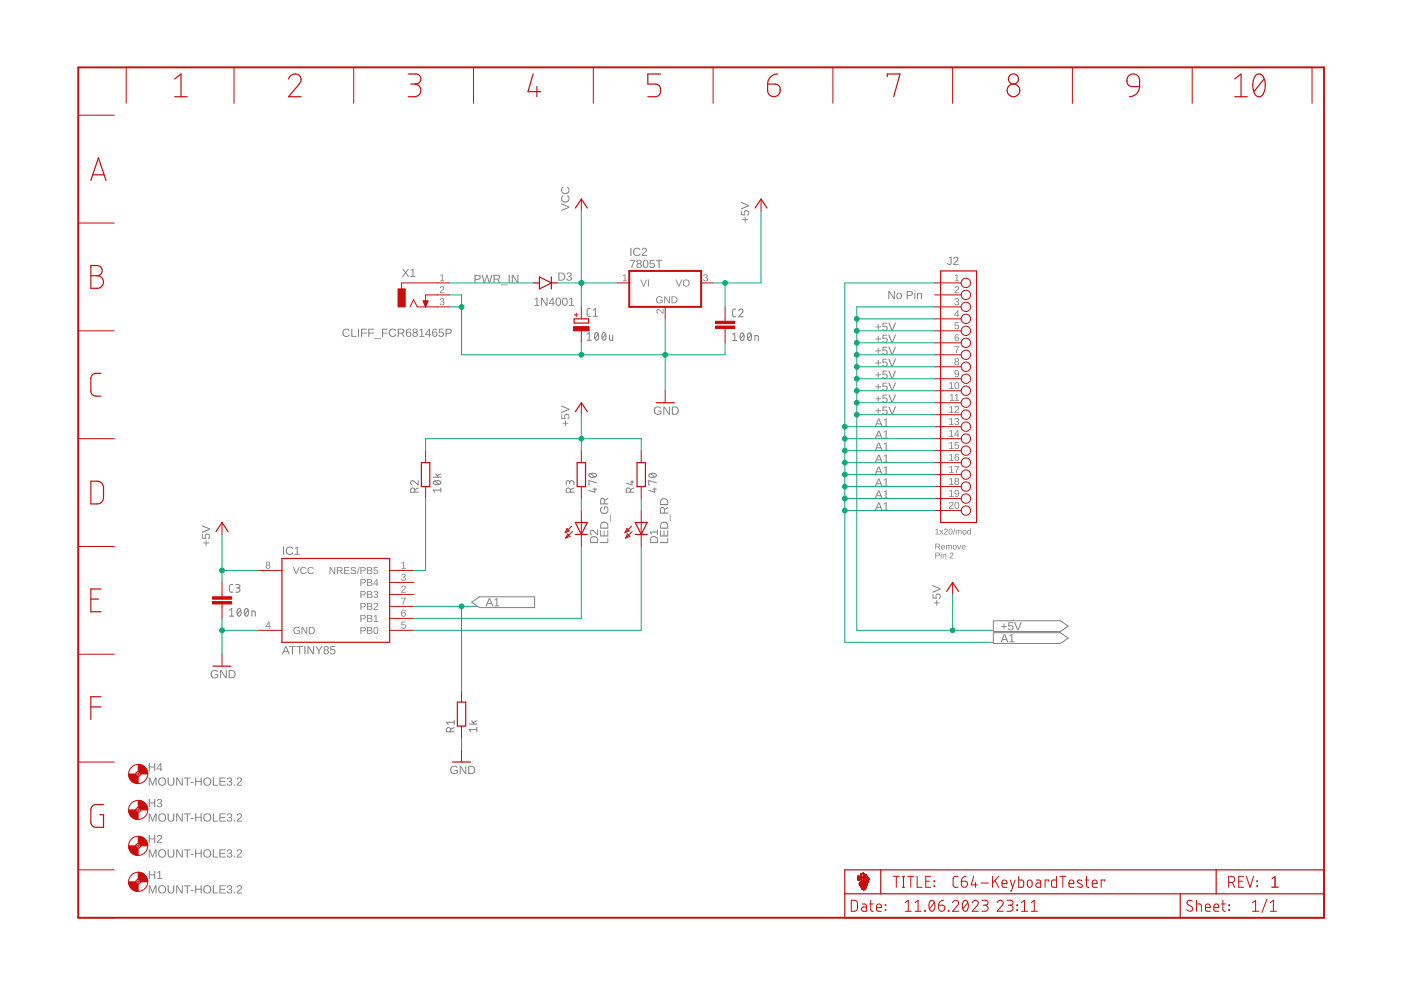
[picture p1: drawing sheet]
<svg xmlns="http://www.w3.org/2000/svg" width="297mm" height="210mm" viewBox="0 0 297 210" stroke-linecap="round" stroke-linejoin="round" font-family="sans-serif">
<path d="M125 100.5a.98 .98 0 0 1 1.5 .3 .93 .93 0 0 1-1.6 0zM125.2 100.4l.9 .7M125.8 103.7h.7M126.1 103.5v.9l-1.2-.4M126.5 102.3l-1.6-.4v.9h.1M137.7 100.5a.98 .98 0 0 1 1.5 .3 .95 .95 0 0 1-1.7 0zM137.9 100.4l.9 .7M138.5 103.7h.7M138.8 103.5v.9l-1.3-.4M139.2 102.3l-1.7-.4v.9h.2" fill="none" stroke="#808080" stroke-width=".21"/>
<g fill="#808080">
<path d="M139.9 114.9h1.6v-.9h.2v1.1h-1.8zM139.9 112.5h.2v1h.6v-1h.2v1h.6v-1.1h.2v1.4h-1.8zM140.2 110.8a.88 .88 0 0 1 .9-.1 .88 .88 0 0 1 .6 .7v.7h-1.8l.1-.8zM140.3 111l-.2 .9h1.4a.74 .74 0 0 0-.3-.9 .74 .74 0 0 0-.9 0zM142 109.1h.2v1.4h-.2zM140.1 107.6l.5-.1 .3 .4 .8-.5v.3l-.7 .4v.6h.7v.2h-1.8zM140.2 107.8l-.1 .9h.7l-.1-.9zM140.2 105.9a.88 .88 0 0 1 .9-.2 .88 .88 0 0 1 .6 .8v.6h-1.8l.1-.8zM140.3 106l-.2 .9h1.4a.74 .74 0 0 0-.3-.9 .74 .74 0 0 0-.9 0z"/>
<path d="M127.2 114.9h1.6v-.9h.2v1.1h-1.8zM127.2 112.5h.2v1h.6v-1h.2v1h.6v-1.1h.2v1.4h-1.8zM127.5 110.8a.88 .88 0 0 1 .9-.1 .88 .88 0 0 1 .6 .7v.7h-1.8l.1-.8zM127.6 111l-.2 .9h1.4a.74 .74 0 0 0-.3-.9 .74 .74 0 0 0-.9 0zM129.3 109.1h.2v1.4h-.2zM127.4 107.5l.2-.1 .1 .2a.68 .68 0 0 0 0 1 .68 .68 0 0 0 .9 0 .68 .68 0 0 0 .1-.9l-.4-.1v.5h-.2v-.8h.6a.91 .91 0 0 1 .2 1.3 .91 .91 0 0 1-1.3 .2 .91 .91 0 0 1-.2-1.3zM127.4 105.7l.5-.1 .3 .4 .8-.5v.2l-.7 .5v.5h.7v.3h-1.8zM127.5 105.9l-.1 .8h.7l-.1-.8z"/>
<path d="M31.5 187.7h.3l.6 1.5 .5-1.5h.3v1.7h-.2v-1.5l-.6 1.5h-.1l-.6-1.5v1.5h-.2zM33.5 188.6a.89 .89 0 0 1 1.7 0 .89 .89 0 0 1-1.7 0zM33.9 188.1a.7 .7 0 0 0 .2 1.1 .7 .7 0 0 0 1-.6 .7 .7 0 0 0-.9-.7zM35.5 187.7h.3v1.1a.48 .48 0 0 0 .5 .5 .48 .48 0 0 0 .4-.5v-1.1h.3v1.1a.71 .71 0 0 1-.7 .7 .71 .71 0 0 1-.8-.7zM37.4 187.7h.2l1 1.5-.1-1.5h.3v1.7h-.3l-.9-1.4v1.4h-.2zM39 187.7h1.4v.2h-.6v1.5h-.2v-1.5h-.6zM40.5 188.7h.6v.2h-.6zM41.4 187.7h.2v.7h.9v-.7h.3v1.7h-.3v-.8h-.9v.8h-.2zM43 188.6a.9 .9 0 0 1 1.8 0 .9 .9 0 0 1-1.8 0zM43.5 188.1a.7 .7 0 0 0 .2 1.1 .7 .7 0 0 0 1-.6 .7 .7 0 0 0-.9-.7zM45.1 187.7h.3v1.5h.8v.2h-1.1zM46.5 187.7h1.3v.2h-1.1v.6h1v.1h-1v.6h1.2v.2h-1.4zM48.3 187.8a.5 .5 0 0 1 .8 0 .5 .5 0 0 1-.3 .8 .51 .51 0 0 1 .3 .7 .51 .51 0 0 1-.8 0l-.2-.3h.2a.35 .35 0 0 0 .5 .3 .35 .35 0 0 0 .1-.6h-.4v-.2a.33 .33 0 0 0 .5-.2 .33 .33 0 0 0-.3-.5 .33 .33 0 0 0-.4 .4l-.2-.1zM49.6 189.2h.2v.2h-.2zM50.4 187.8a.55 .55 0 0 1 .8 .1 .55 .55 0 0 1-.3 .8l-.5 .5h.9v.2h-1.1l.1-.3 .4-.4a.37 .37 0 0 0 .4-.6 .37 .37 0 0 0-.6-.1l-.3 .1z"/>
<path d="M31.5 180.1h.3l.6 1.5 .5-1.5h.3v1.7h-.2v-1.5l-.6 1.5h-.1l-.6-1.5v1.5h-.2zM33.5 180.9a.89 .89 0 0 1 1.7 0 .89 .89 0 0 1-1.7 0zM33.9 180.4a.7 .7 0 0 0 .2 1.2 .7 .7 0 0 0 1-.6 .7 .7 0 0 0-.9-.7zM35.5 180.1h.3v1.1a.48 .48 0 0 0 .5 .4 .48 .48 0 0 0 .4-.4v-1.1h.3v1.1a.71 .71 0 0 1-.7 .6 .71 .71 0 0 1-.8-.6zM37.4 180.1h.2l1 1.5-.1-1.5h.3v1.7h-.3l-.9-1.5v1.5h-.2zM39 180.1h1.4v.2h-.6v1.5h-.2v-1.5h-.6zM40.5 181.1h.6v.1h-.6zM41.4 180.1h.2v.7h.9v-.7h.3v1.7h-.3v-.8h-.9v.8h-.2zM43 180.9a.9 .9 0 0 1 1.8 0 .9 .9 0 0 1-1.8 0zM43.5 180.4a.7 .7 0 0 0 .2 1.2 .7 .7 0 0 0 1-.6 .7 .7 0 0 0-.9-.7zM45.1 180.1h.3v1.5h.8v.2h-1.1zM46.5 180.1h1.3v.2h-1.1v.5h1v.2h-1v.6h1.2v.2h-1.4zM48.3 180.2a.5 .5 0 0 1 .8 0 .5 .5 0 0 1-.3 .7 .51 .51 0 0 1 .3 .8 .51 .51 0 0 1-.8 0l-.2-.3 .2-.1a.35 .35 0 0 0 .5 .4 .35 .35 0 0 0 .1-.6l-.4-.1v-.2a.33 .33 0 0 0 .5-.1 .33 .33 0 0 0-.3-.5 .33 .33 0 0 0-.4 .3h-.2zM49.6 181.5h.2v.3h-.2zM50.4 180.2a.55 .55 0 0 1 .8 .1 .55 .55 0 0 1-.3 .8l-.5 .5h.9v.2h-1.1l.1-.3 .4-.5a.37 .37 0 0 0 .4-.5 .37 .37 0 0 0-.6-.1l-.3 .1z"/>
<path d="M31.5 172.5h.3l.6 1.4 .5-1.4h.3v1.7h-.2v-1.5l-.6 1.5h-.1l-.6-1.5v1.5h-.2zM33.5 173.3a.89 .89 0 0 1 1.7 0 .89 .89 0 0 1-1.7 0zM33.9 172.8a.7 .7 0 0 0 .2 1.2 .7 .7 0 0 0 1-.6 .7 .7 0 0 0-.9-.7zM35.5 172.5h.3v1a.48 .48 0 0 0 .5 .5 .48 .48 0 0 0 .4-.5v-1h.3v1a.71 .71 0 0 1-.7 .7 .71 .71 0 0 1-.8-.6zM37.4 172.5h.2l1 1.4-.1-1.4h.3v1.7h-.3l-.9-1.5v1.5h-.2zM39 172.5h1.4v.2h-.6v1.5h-.2v-1.5h-.6zM40.5 173.4h.6v.2h-.6zM41.4 172.5h.2v.7h.9v-.7h.3v1.7h-.3v-.8h-.9v.8h-.2zM43 173.3a.9 .9 0 0 1 1.8 0 .9 .9 0 0 1-1.8 0zM43.5 172.8a.7 .7 0 0 0 .2 1.2 .7 .7 0 0 0 1-.6 .7 .7 0 0 0-.9-.7zM45.1 172.5h.3v1.5h.8v.2h-1.1zM46.5 172.5h1.3v.2h-1.1v.5h1v.2h-1v.6h1.2v.2h-1.4zM48.3 172.6a.5 .5 0 0 1 .8-.1 .5 .5 0 0 1-.3 .8 .51 .51 0 0 1 .3 .8 .51 .51 0 0 1-.8 0l-.2-.3 .2-.1a.35 .35 0 0 0 .5 .3 .35 .35 0 0 0 .1-.5l-.4-.1v-.2a.33 .33 0 0 0 .5-.1 .33 .33 0 0 0-.3-.5 .33 .33 0 0 0-.4 .3h-.2zM49.6 173.9h.2v.3h-.2zM50.4 172.6a.55 .55 0 0 1 .8 .1 .55 .55 0 0 1-.3 .8l-.5 .5h.9v.2h-1.1l.1-.3 .4-.5a.37 .37 0 0 0 .4-.5 .37 .37 0 0 0-.6-.1l-.3 .1z"/>
<path d="M31.5 164.9h.3l.6 1.4 .5-1.4h.3v1.7h-.2v-1.5l-.6 1.5h-.1l-.6-1.5v1.5h-.2zM33.5 165.7a.89 .89 0 0 1 1.7 0 .89 .89 0 0 1-1.7 0zM33.9 165.2a.7 .7 0 0 0 .2 1.1 .7 .7 0 0 0 1-.5 .7 .7 0 0 0-.9-.8zM35.5 164.9h.3v1a.48 .48 0 0 0 .5 .5 .48 .48 0 0 0 .4-.5v-1h.3v1a.71 .71 0 0 1-.7 .7 .71 .71 0 0 1-.8-.7zM37.4 164.9h.2l1 1.4-.1-1.4h.3v1.7h-.3l-.9-1.5v1.5h-.2zM39 164.9h1.4v.1h-.6v1.6h-.2v-1.6h-.6zM40.5 165.8h.6v.2h-.6zM41.4 164.9h.2v.7h.9v-.7h.3v1.7h-.3v-.8h-.9v.8h-.2zM43 165.7a.9 .9 0 0 1 1.8 0 .9 .9 0 0 1-1.8 0zM43.5 165.2a.7 .7 0 0 0 .2 1.1 .7 .7 0 0 0 1-.5 .7 .7 0 0 0-.9-.8zM45.1 164.9h.3v1.5h.8v.2h-1.1zM46.5 164.9h1.3v.1h-1.1v.6h1v.2h-1v.6h1.2v.2h-1.4zM48.3 164.9a.5 .5 0 0 1 .8 0 .5 .5 0 0 1-.3 .8 .51 .51 0 0 1 .3 .8 .51 .51 0 0 1-.8 0l-.2-.4h.2a.35 .35 0 0 0 .5 .3 .35 .35 0 0 0 .1-.5l-.4-.1v-.2a.33 .33 0 0 0 .5-.2 .33 .33 0 0 0-.3-.4 .33 .33 0 0 0-.4 .3h-.2zM49.6 166.3h.2v.3h-.2zM50.4 165a.55 .55 0 0 1 .8 .1 .55 .55 0 0 1-.3 .8l-.5 .5h.9v.2h-1.1l.1-.3 .4-.5a.37 .37 0 0 0 .4-.5 .37 .37 0 0 0-.6-.1l-.3 .1z"/>
<path d="M60.5 137h.2l.7 1.7h-.2l-.2-.5h-.8l-.2 .5h-.2zM60.6 137.2l-.3 .8h.6zM61.3 137h1.4v.2h-.6v1.5h-.2v-1.5h-.6zM62.8 137h1.4v.2h-.5v1.5h-.3v-1.5h-.6zM64.5 137h.3v1.7h-.3zM65.2 137h.3l.9 1.5v-1.5h.2v1.7h-.3l-.9-1.4v1.4h-.2zM66.9 137h.2l.5 .8 .6-.8h.2l-.7 1v.7h-.2v-.7zM68.8 137.1a.51 .51 0 0 1 .7-.1 .51 .51 0 0 1 0 .8h-.1a.5 .5 0 0 1 .1 .8 .5 .5 0 0 1-.7 0 .5 .5 0 0 1 .1-.8l-.3-.3zM68.8 137.4a.35 .35 0 0 0 .7 0 .35 .35 0 0 0-.7 0zM68.8 138.2a.36 .36 0 0 0 .7 0 .36 .36 0 0 0-.7 0zM70.1 137h.9v.2h-.7l-.1 .5a.59 .59 0 0 1 .9 .3 .59 .59 0 0 1-.4 .8 .59 .59 0 0 1-.7-.5h.2a.38 .38 0 0 0 .5 .2 .38 .38 0 0 0 .1-.6 .38 .38 0 0 0-.6 0h-.2z"/>
<path d="M198.3 112.3l.5-.2v1.1h.3v.1h-.8v-.1h.3v-1l-.3 .2zM199.2 112.4h.2l.2 .3 .2-.3h.2l-.3 .4 .3 .5h-.1l-.3-.4-.3 .4h-.1l.3-.5zM200.3 112.2a.42 .42 0 0 1 .6 .2 .42 .42 0 0 1-.3 .5l-.3 .3h.6v.1h-.8l.5-.6a.25 .25 0 0 0 .1-.5 .24 .24 0 0 0-.4 .2h-.2zM201.2 112.2a.57 .57 0 0 1 .8 .2 .57 .57 0 0 1-.2 .8 .57 .57 0 0 1-.7-.2 .57 .57 0 0 1 .1-.8zM201.4 112.2a.53 .53 0 0 0-.2 .6 .53 .53 0 0 0 .4 .4 .53 .53 0 0 0 .2-.6 .53 .53 0 0 0-.4-.4zM202.4 112h.1l-.3 1.3h-.2zM202.6 112.4l.2 .1a.29 .29 0 0 1 .3-.1 .29 .29 0 0 1 .2 .1 .29 .29 0 0 1 .4-.1 .29 .29 0 0 1 .2 .3v.6h-.2v-.7l-.1-.1-.2 .2-.1 .6h-.1v-.7l-.3-.1-.1 .8h-.2zM204 112.9a.47 .47 0 0 1 .9 0 .47 .47 0 0 1-.9 0zM204.3 112.6a.34 .34 0 0 0-.1 .4 .34 .34 0 0 0 .5 .1v-.5zM205.2 112.4h.3l.2 .1v-.5h.2v1.3l-.2-.1a.33 .33 0 0 1-.3 .1 .33 .33 0 0 1-.3-.2zM205.3 112.6v.6a.32 .32 0 0 0 .4-.4 .32 .32 0 0 0-.4-.2z"/>
<path d="M113.3 63.4l.6-.3v1.6h.5v.1h-1.1v-.1h.4v-1.4l-.4 .3zM114.7 63.1h.3l.9 1.5v-1.5h.2v1.7h-.3l-.9-1.4v1.4h-.2zM117.1 63.1h.3v1.2h.2v.2h-.2v.3h-.2v-.3h-.9zM117.2 63.4l-.7 .9h.7zM118 63.2a.64 .64 0 0 1 .8 .1 .64 .64 0 0 1 .2 .7 .64 .64 0 0 1-.6 .9 .64 .64 0 0 1-.6-.9zM118.2 63.3a.97 .97 0 0 0 .2 1.4 .86 .86 0 0 0 0-1.4zM119.4 63.2a.64 .64 0 0 1 .8 .1 .64 .64 0 0 1 .2 .7 .64 .64 0 0 1-.6 .9 .64 .64 0 0 1-.6-.9zM119.6 63.3a.97 .97 0 0 0 .2 1.4 .86 .86 0 0 0 0-1.4zM120.7 63.4l.6-.3v1.6h.4v.1h-1.1v-.1h.5v-1.4l-.4 .3z"/>
<path d="M133.5 55.1h1.2l-.5 1.1-.1 .6h-.2v-.4l.6-1.1h-1zM135.1 55.2a.51 .51 0 0 1 .7-.1 .51 .51 0 0 1 .1 .8h-.2a.5 .5 0 0 1 .2 .8 .5 .5 0 0 1-.8 0 .5 .5 0 0 1 .2-.8l-.3-.2zM135.2 55.5a.32 .32 0 0 0 .6 0 .32 .32 0 0 0-.6 0zM135.1 56.3a.4 .4 0 0 0 .8 0 .4 .4 0 0 0-.8 0zM136.5 55.2a.64 .64 0 0 1 .8 0 .64 .64 0 0 1 .2 .8 .64 .64 0 0 1-.6 .8 .64 .64 0 0 1-.6-.8zM136.7 55.3a.97 .97 0 0 0 .2 1.4 .86 .86 0 0 0 0-1.5zM137.8 55.1h1v.2h-.8v.5a.59 .59 0 0 1 .8 .3 .59 .59 0 0 1-.4 .8 .59 .59 0 0 1-.7-.5h.2a.38 .38 0 0 0 .6 .2 .38 .38 0 0 0 0-.6 .38 .38 0 0 0-.6 0h-.2zM139 55.1h1.4v.2h-.6v1.5h-.2v-1.5h-.6z"/>
<path d="M138.8 86.4a.9 .9 0 0 1 1.4 .2l-.2 .1a.68 .68 0 0 0-1-.1 .68 .68 0 0 0 0 1 .68 .68 0 0 0 .9 0l.1-.3h-.5v-.2h.7v.6a.94 .94 0 0 1-1.3 .1 .94 .94 0 0 1-.1-1.4zM140.6 86.2h.3l.9 1.5v-1.5h.2v1.7h-.2l-1-1.4v1.4h-.2zM142.4 86.2h.6a.86 .86 0 0 1 .9 .8 .86 .86 0 0 1-.8 .9h-.7zM142.7 86.4v1.3a.73 .73 0 0 0 1-.6 .73 .73 0 0 0-1-.7z"/>
<path d="M119 43.1l1.7 .7v.2l-1.7 .7v-.2l1.5-.6-1.5-.6zM119.2 41.5l.2-.1 .1 .2a.63 .63 0 0 0-.1 1 .63 .63 0 0 0 1-.1 .63 .63 0 0 0-.2-.9l.1-.2a.87 .87 0 0 1 .2 1.2 .87 .87 0 0 1-1.2 .2 .87 .87 0 0 1-.1-1.3zM119.2 39.7l.2-.1 .1 .2a.63 .63 0 0 0-.1 1 .63 .63 0 0 0 1-.1 .63 .63 0 0 0-.2-.9l.1-.2a.87 .87 0 0 1 .2 1.2 .87 .87 0 0 1-1.2 .2 .87 .87 0 0 1-.1-1.3z"/>
</g>
<g fill="none" stroke="#808080" stroke-width=".21">
<path d="M124.5 70.9l.4-.4v1.6M124.5 72.1h.9M126.2 70.6l.3-.1a.97 .97 0 0 1 0 1.6 1.02 1.02 0 0 1-.3-1.5zM126.9 70.9l-.8 .9M127.8 70.6l.3-.1a.97 .97 0 0 1 0 1.6 1.02 1.02 0 0 1-.3-1.5zM128.4 70.9l-.7 .9M129.2 71v1l.3 .1h.4v-1.1M155.3 71l.5-.4v1.6M155.3 72.2h.9M157.1 70.7l.2-.1a.93 .93 0 0 1 0 1.6 1.02 1.02 0 0 1-.2-1.5zM157.7 71l-.7 .9M158.7 70.7l.2-.1a.93 .93 0 0 1 0 1.6 1.02 1.02 0 0 1-.2-1.5z"/>
<path d="M159.3 71l-.8 .9M160.1 72.2v-1.1l.6 .2 .1 .9"/>
</g>
<g fill="#808080">
<path d="M157.4 46.5h.5v-.5h.2v.5h.5v.2h-.5v.5h-.2v-.5h-.5zM157.1 44.6h.2v.8l.5 .1a.59 .59 0 0 1 .3-.9 .59 .59 0 0 1 .8 .4 .59 .59 0 0 1-.5 .7v-.2a.38 .38 0 0 0 .2-.6 .38 .38 0 0 0-.6 0 .38 .38 0 0 0 0 .6v.2l-.9-.1zM157.1 42.8l1.7 .7v.2l-1.7 .7v-.2l1.5-.6-1.5-.6z"/>
<path d="M72.8 69.9a.86 .86 0 0 1 1.4 .2l-.3 .1a.63 .63 0 0 0-.9-.1 .63 .63 0 0 0 .1 1 .63 .63 0 0 0 .9-.2l.2 .1a.88 .88 0 0 1-1.3 .3 .88 .88 0 0 1-.1-1.4zM74.5 69.7h.2v1.5h.9v.2h-1.1zM75.9 69.7h.2v1.7h-.2zM76.6 69.7h1.2v.2h-1v.6h.9v.2h-.9v.7h-.2zM78.1 69.7h1.2v.2h-1v.6h1v.2h-1v.7h-.2zM79.4 71.8h1.4v.1h-1.4zM81 69.7h1.2v.2h-1v.6h1v.2h-1v.7h-.2zM82.7 69.9a.86 .86 0 0 1 1.3 .2l-.2 .1a.63 .63 0 0 0-1-.1 .63 .63 0 0 0 .1 1 .63 .63 0 0 0 .9-.2l.2 .1a.88 .88 0 0 1-1.3 .3 .88 .88 0 0 1 0-1.4zM84.3 69.7h.8a.5 .5 0 0 1 .6 .4 .5 .5 0 0 1-.4 .6l.5 .7h-.3l-.4-.7h-.5v.7h-.3zM84.6 69.9v.6h.5a.32 .32 0 0 0 .4-.3 .32 .32 0 0 0-.4-.3zM86.3 69.8l.2-.1a.5 .5 0 0 1 .7 .3l-.3 .1-.1-.2a.47 .47 0 0 0-.4 .1 .47 .47 0 0 0-.1 .5 .55 .55 0 0 1 .8 .1 .55 .55 0 0 1-.2 .8 .55 .55 0 0 1-.8-.3v-.8zM86.2 70.8a.4 .4 0 0 0 .8 0 .4 .4 0 0 0-.8 0zM87.6 69.8a.51 .51 0 0 1 .7-.1 .51 .51 0 0 1 .1 .8h-.2a.5 .5 0 0 1 .2 .8 .5 .5 0 0 1-.8 0 .5 .5 0 0 1 .2-.8l-.3-.2zM87.7 70.1a.32 .32 0 0 0 .6 0 .32 .32 0 0 0-.6 0zM87.6 70.9a.4 .4 0 0 0 .8 0 .4 .4 0 0 0-.8 0zM88.9 70l.7-.3v1.5h.4v.2h-1.1v-.2h.4v-1.3l-.4 .3zM90.9 69.7h.3v1.2h.2v.1h-.2v.4h-.2v-.4h-.9zM91 69.9l-.6 1h.6zM91.9 69.8l.1-.1a.5 .5 0 0 1 .7 .3l-.2 .1-.1-.2a.47 .47 0 0 0-.5 .1 .47 .47 0 0 0-.1 .5 .55 .55 0 0 1 .9 .1 .55 .55 0 0 1-.3 .8 .55 .55 0 0 1-.7-.3l-.1-.8zM91.8 70.8a.37 .37 0 0 0 .7 0 .37 .37 0 0 0-.7 0zM93.1 69.7h1v.2h-.8l-.1 .5a.59 .59 0 0 1 .9 .3 .59 .59 0 0 1-.4 .8 .59 .59 0 0 1-.7-.5h.2a.38 .38 0 0 0 .6 .2 .38 .38 0 0 0 0-.6 .38 .38 0 0 0-.6 0h-.2zM94.5 69.7h.7a.53 .53 0 0 1 .6 .5 .53 .53 0 0 1-.6 .5h-.5v.7h-.2zM94.7 69.9v.7l.7-.1a.35 .35 0 0 0 0-.6z"/>
</g>
<path d="M48.7 129.4l.4-.4v1.6M48.7 130.6h.9M50.4 129.1l.3-.1a.95 .95 0 0 1 0 1.6 1.04 1.04 0 0 1-.3-1.5zM51.1 129.4l-.8 .9M52 129.1l.2-.1a.95 .95 0 0 1 0 1.6 1.04 1.04 0 0 1-.2-1.5zM52.6 129.4l-.7 .9M53.4 130.6v-1l.7 .1v.9" fill="none" stroke="#808080" stroke-width=".21"/>
<g fill="#808080">
<path d="M43.1 115h.5v-.5h.2v.5h.5v.2h-.5v.5h-.2v-.5h-.5zM42.8 113.2h.2v.8h.5a.59 .59 0 0 1 .3-.8 .59 .59 0 0 1 .8 .3 .59 .59 0 0 1-.5 .8v-.2a.38 .38 0 0 0 .2-.6 .38 .38 0 0 0-.6 0 .38 .38 0 0 0 0 .5v.3l-.9-.1zM42.8 111.4l1.7 .7v.2l-1.7 .7v-.2l1.5-.6-1.5-.6z"/>
<path d="M119.3 89.6h.5v-.5h.2v.5h.5v.2h-.5v.5h-.2v-.5h-.5zM119 87.8h.2v.8h.5a.59 .59 0 0 1 .3-.8 .59 .59 0 0 1 .8 .4 .59 .59 0 0 1-.5 .7v-.2a.38 .38 0 0 0 .2-.6 .38 .38 0 0 0-.6 0 .38 .38 0 0 0 0 .5v.3l-.9-.1zM119 86l1.7 .7v.2l-1.7 .7v-.2l1.5-.6-1.5-.6z"/>
</g>
<path d="M99.5 153.5h1.6M100 152.8l.5 .7M101.1 154.7h-1.6l.3 .5M101.1 154.2v1M101.1 152.8l-.8 .4" fill="none" stroke="#808080" stroke-width=".21"/>
<g fill="#808080">
<path d="M95.7 162.6a.9 .9 0 0 1 1.3 .2h-.2a.68 .68 0 0 0-.9 0 .68 .68 0 0 0-.1 1 .68 .68 0 0 0 1 0l.1-.4h-.6v-.1h.8v.5a.94 .94 0 0 1-1.4 .1 .94 .94 0 0 1 0-1.3zM97.5 162.4h.2l1 1.5v-1.5h.2v1.7h-.3l-.9-1.5v1.5h-.2zM99.3 162.4h.5a.86 .86 0 0 1 1 .8 .86 .86 0 0 1-.9 .9h-.6zM99.5 162.6v1.3a.73 .73 0 0 0 1-.6 .73 .73 0 0 0-1-.7z"/>
<path d="M198 127.7h.5v-.5h.2v.5h.5v.2h-.5v.5h-.2v-.5h-.5zM197.7 125.9h.2v.8h.6a.59 .59 0 0 1 .2-.8 .59 .59 0 0 1 .8 .3 .59 .59 0 0 1-.4 .8l-.1-.2a.38 .38 0 0 0 .2-.6 .38 .38 0 0 0-.6-.1 .38 .38 0 0 0 0 .6v.2h-.9zM197.7 124.1l1.7 .7v.2l-1.7 .7v-.2l1.5-.6-1.5-.6z"/>
</g>
<path d="M91.8 101.2h1.7M91.9 102.1a1.02 1.02 0 0 1 1.6 .2 .97 .97 0 0 1-1.7 0zM92.2 102l.9 .7M92.4 100.5l.5 .7M93.5 103.9h-1.7l.4 .5M93.5 103.5v.9M93.5 100.5l-.8 .4" fill="none" stroke="#808080" stroke-width=".21"/>
<g fill="#808080">
<path d="M44.9 142.3a.9 .9 0 0 1 1.3 .2h-.2a.68 .68 0 0 0-.9 0 .68 .68 0 0 0-.1 .9 .68 .68 0 0 0 1 .1l.1-.4h-.5v-.2h.7v.6a.94 .94 0 0 1-1.4 .1 .94 .94 0 0 1 0-1.3zM46.7 142.1h.2l1 1.4v-1.4h.2v1.7h-.3l-.9-1.5v1.5h-.2zM48.5 142.1h.5a.86 .86 0 0 1 1 .8 .86 .86 0 0 1-.9 .9h-.6zM48.7 142.3v1.3a.73 .73 0 0 0 1-.7 .73 .73 0 0 0-1-.6z"/>
<path d="M188.3 61.7h.3l.9 1.5v-1.5h.2v1.7h-.2l-1-1.4v1.4h-.2zM190.2 62.2a.64 .64 0 0 1 .9 .1 .64 .64 0 0 1-.1 .9 .64 .64 0 0 1-.9-.1zM190.4 62.4l-.1 .6 .2 .2a.49 .49 0 0 0 .5-.4 .49 .49 0 0 0-.5-.5zM192.2 61.7h.8a.53 .53 0 0 1 .6 .5 .53 .53 0 0 1-.6 .5h-.5v.7h-.3zM192.5 61.9v.7l.6-.1a.35 .35 0 0 0 0-.6zM193.9 61.6h.2v.2h-.2zM193.9 62.1h.2v1.3h-.2zM194.4 62.1h.2v.2a.44 .44 0 0 1 .5-.2 .44 .44 0 0 1 .4 .4v.9h-.3v-.8a.32 .32 0 0 0-.3-.4 .32 .32 0 0 0-.3 .5v.7h-.2z"/>
<path d="M198.3 115.3h.6a.35 .35 0 0 1 .4 .3 .35 .35 0 0 1-.3 .4l.4 .5h-.2l-.3-.5h-.4v.5h-.2zM198.5 115.4v.5h.4a.23 .23 0 0 0 .3-.3 .23 .23 0 0 0-.3-.2zM199.6 115.7a.43 .43 0 0 1 .7 .1l.1 .3h-.7a.27 .27 0 0 0 .2 .3 .27 .27 0 0 0 .3-.1h.1a.48 .48 0 0 1-.7 .1 .48 .48 0 0 1 0-.7zM199.8 115.7l-.1 .2h.5l-.2-.2zM200.6 115.6l.1 .1a.29 .29 0 0 1 .3-.2 .29 .29 0 0 1 .2 .2 .29 .29 0 0 1 .4-.2 .29 .29 0 0 1 .2 .4v.6h-.1l-.1-.7-.1-.1-.2 .1v.7h-.2v-.7l-.3-.1-.1 .8h-.1zM201.9 116a.47 .47 0 0 1 .9 0 .47 .47 0 0 1-.9 0zM202.2 115.7a.34 .34 0 0 0-.1 .5 .34 .34 0 0 0 .5 .1v-.6zM202.9 115.6h.2l.3 .8 .2-.8h.2l-.4 .9h-.1zM204 115.7a.43 .43 0 0 1 .7 .1v.3h-.7a.27 .27 0 0 0 .2 .3 .27 .27 0 0 0 .3-.1h.2a.48 .48 0 0 1-.7 .1 .48 .48 0 0 1 0-.7zM204.1 115.7l-.1 .2h.5l-.1-.2z"/>
<path d="M198.3 117.2h.5a.38 .38 0 0 1 .5 .3 .38 .38 0 0 1-.5 .4h-.3v.5h-.2zM198.5 117.3v.5l.6-.1-.1-.4zM199.5 117.1h.1v.2h-.1zM199.5 117.5h.1v.9h-.1zM199.9 117.5h.1v.1a.32 .32 0 0 1 .4-.1 .32 .32 0 0 1 .2 .3v.6h-.1v-.6a.23 .23 0 0 0-.3-.3 .23 .23 0 0 0-.2 .4v.5h-.1zM201.5 117.2a.42 .42 0 0 1 .6 .2 .42 .42 0 0 1-.4 .6l-.2 .3h.6v.1h-.8l.5-.7a.24 .24 0 0 0 .1-.4 .24 .24 0 0 0-.4 .2h-.2z"/>
</g>
<path d="M120.8 102.3a.46 .46 0 0 1 .4-.4 .46 .46 0 0 1 .5 .4v.5M120.8 102.6v-.3a.36 .36 0 0 0-.4-.4 .36 .36 0 0 0-.3 .4v.5M121 104.4v-.5a.46 .46 0 0 0-.5-.4 .46 .46 0 0 0-.4 .4v.5h1.6M121.7 103.5l-.7 .3M133.6 104.4v-.5a.44 .44 0 0 0-.4-.4 .44 .44 0 0 0-.4 .4v.5h1.6M133.6 102.2h.8M134 101.9v.9l-1.2-.4M134.4 103.5l-.8 .3" fill="none" stroke="#808080" stroke-width=".21"/>
<g fill="#808080">
<path d="M85.1 131.8h.9v.2h-.7v.4a.5 .5 0 0 1 .7 .3 .5 .5 0 0 1-.3 .6 .5 .5 0 0 1-.7-.3l.5 .1a.34 .34 0 0 0 .3-.4 .34 .34 0 0 0-.5-.1h-.2z"/>
<path d="M85.1 126.7h.9l-.5 1.5h-.2l.1-.4 .5-.9h-.8z"/>
<path d="M85.2 124.3a.5 .5 0 0 1 .8 .2 .5 .5 0 0 1-.4 .7l-.3 .3h.7v.2h-.9l.5-.8a.3 .3 0 0 0 .2-.5 .3 .3 0 0 0-.5 .2h-.2z"/>
<path d="M85.2 121.7a.43 .43 0 0 1 .7 0 .43 .43 0 0 1-.2 .7 .39 .39 0 0 1 .3 .4 .39 .39 0 0 1-.4 .3l-.5-.2-.1-.2h.2a.3 .3 0 0 0 .4 .3 .3 .3 0 0 0 .2-.5h-.4v-.2a.29 .29 0 0 0 .4-.1 .29 .29 0 0 0-.2-.4 .29 .29 0 0 0-.3 .2h-.2z"/>
<path d="M85.2 119.4l.5-.3v1.3h.3v.2h-.9v-.2h.4v-1.1l-.3 .2z"/>
<path d="M202.5 58.4l.5-.2v1.3h.4v.1h-1v-.1h.4v-1.2l-.3 .3z"/>
<path d="M202.5 60.8a.5 .5 0 0 1 .8 .2 .5 .5 0 0 1-.4 .7l-.3 .3h.7v.2h-.9l.5-.7a.3 .3 0 0 0 .2-.5 .3 .3 0 0 0-.5 .1h-.2z"/>
<path d="M202.5 63.3a.43 .43 0 0 1 .7 0 .43 .43 0 0 1-.2 .7 .39 .39 0 0 1 .4 .4 .39 .39 0 0 1-.5 .3l-.5-.2-.1-.2h.2a.3 .3 0 0 0 .4 .3 .3 .3 0 0 0 .2-.5l-.4-.1v-.1a.29 .29 0 0 0 .4-.2 .29 .29 0 0 0-.2-.3 .29 .29 0 0 0-.3 .2h-.2z"/>
<path d="M202.4 68.3h.9v.2h-.7v.4a.5 .5 0 0 1 .7 .3 .5 .5 0 0 1-.3 .7 .5 .5 0 0 1-.6-.4l.4 .2a.34 .34 0 0 0 .3-.5 .34 .34 0 0 0-.5-.1h-.2z"/>
<path d="M202.4 73.4h.9l-.5 1.5h-.2l.1-.4 .5-.9h-.8z"/>
<path d="M132.1 58.4l.5-.2v1.3h.4v.1h-1v-.1h.4v-1.2l-.3 .3z"/>
<path d="M139.3 65.7a.78 .78 0 0 1 1.1 .5l.1 .1v-.8h.2v1l-.7-.5a.3 .3 0 0 0-.5-.2 .3 .3 0 0 0 .1 .5v.2l-.4-.3z"/>
<path d="M149.3 58.2a.43 .43 0 0 1 .7 0 .43 .43 0 0 1-.2 .7 .39 .39 0 0 1 .3 .5 .39 .39 0 0 1-.5 .3l-.5-.3v-.1l.2-.1a.3 .3 0 0 0 .4 .3 .3 .3 0 0 0 .1-.5h-.4v-.2a.29 .29 0 0 0 .5-.1 .29 .29 0 0 0-.3-.4 .29 .29 0 0 0-.3 .2h-.2z"/>
<path d="M138 113.9a.88 .88 0 0 1 1-.2 .88 .88 0 0 1 .5 .8v.6h-1.7v-.8zM138.1 114.1l-.1 .8h1.3a.74 .74 0 0 0-.2-.9 .74 .74 0 0 0-1 .1zM137.8 112.7h1.5v-.4h.2v1.1h-.2v-.5h-1.3l.3 .4h-.2z"/>
<path d="M125.3 113.9a.88 .88 0 0 1 1-.2 .88 .88 0 0 1 .5 .8v.6h-1.7v-.8zM125.4 114.1l-.1 .8h1.3a.74 .74 0 0 0-.2-.9 .74 .74 0 0 0-1 .1zM125.2 112.5a1.1 1.1 0 0 1 1.3 .6l.1-.8h.2v1.1h-.3l-.5-.5a.37 .37 0 0 0-.5-.4 .37 .37 0 0 0-.1 .7l.1 .2-.4-.3z"/>
<path d="M31.5 184.7h.3v.7h.9v-.7h.2v1.7h-.2v-.8h-.9v.8h-.3zM33.4 184.9l.6-.2v1.5h.4v.2h-1.1v-.2h.5v-1.3l-.4 .3z"/>
<path d="M31.5 177h.3v.8h.9v-.8h.2v1.8h-.2v-.8h-.9v.8h-.3zM33.4 177.1a.55 .55 0 0 1 .9 .2 .55 .55 0 0 1-.3 .8l-.5 .5h.9v.2h-1.1v-.3l.5-.5a.37 .37 0 0 0 .3-.5 .37 .37 0 0 0-.6-.1l-.2 .1z"/>
<path d="M31.5 169.4h.3v.8h.9v-.8h.2v1.7h-.2v-.8h-.9v.8h-.3zM33.4 169.5a.5 .5 0 0 1 .8 0 .5 .5 0 0 1-.2 .8 .51 .51 0 0 1 .2 .8 .51 .51 0 0 1-.8 0l-.2-.4h.2a.35 .35 0 0 0 .5 .3 .35 .35 0 0 0 .2-.6h-.5v-.2a.33 .33 0 0 0 .5-.2 .33 .33 0 0 0-.2-.4 .33 .33 0 0 0-.4 .3l-.2-.1z"/>
<path d="M31.5 161.8h.3v.7h.9v-.7h.2v1.7h-.2v-.8h-.9v.8h-.3zM34 161.8h.2v1.2h.2v.1h-.2v.4h-.2v-.4h-.8zM34 162.1l-.6 .9h.6z"/>
<path d="M76.4 132.9h.6a.45 .45 0 0 1 .6 .5 .45 .45 0 0 1-.6 .4h-.4v.6h-.2zM76.6 133.1v.6l.7-.2-.1-.4zM77.8 132.9l1 .2 .1 .3-.3 .2 .4 .2-.2 .5-1 .1zM78 133.1v.5l.7-.2-.1-.3zM78 133.7v.5l.8-.1-.2-.4zM79.4 133a.61 .61 0 0 1 .7 .1 .61 .61 0 0 1 .1 .8 .53 .53 0 0 1-.7 .5 .53 .53 0 0 1-.3-.7zM79.5 133.1a.83 .83 0 0 0 .2 1.2 .73 .73 0 0 0 0-1.2z"/>
<path d="M76.4 130.4h.6a.45 .45 0 0 1 .6 .4 .45 .45 0 0 1-.6 .5h-.4v.6h-.2zM76.6 130.5v.6l.7-.1-.1-.4zM77.8 130.4l1 .1 .1 .4-.3 .2 .4 .2-.2 .5-1 .1zM78 130.5v.5l.7-.1-.1-.3zM78 131.2v.5l.8-.2-.2-.3zM79.3 130.6l.5-.2v1.3h.4v.2h-.9v-.2h.3v-1.1l-.3 .2z"/>
<path d="M85.3 129.3h.5l.2 .2-.6-.1-.1 .6a.47 .47 0 0 1 .7 .1 .47 .47 0 0 1-.2 .7 .47 .47 0 0 1-.7-.4v-.6zM85.2 130.3a.35 .35 0 0 0 .7 0 .35 .35 0 0 0-.7 0z"/>
<path d="M76.4 127.8h.6a.45 .45 0 0 1 .6 .5 .45 .45 0 0 1-.6 .4h-.4v.6h-.2zM76.6 128v.6l.7-.1-.1-.5zM77.8 127.8l1 .2 .1 .3-.3 .2 .4 .3-.2 .4-1 .1zM78 128v.5l.7-.2-.1-.2zM78 128.6v.6l.8-.2-.2-.3zM79.4 127.9a.5 .5 0 0 1 .7 .3 .5 .5 0 0 1-.4 .6l-.3 .4h.8v.1h-1l.5-.7a.3 .3 0 0 0 .2-.5 .3 .3 0 0 0-.5 .1h-.2z"/>
<path d="M76.4 125.3h.6a.45 .45 0 0 1 .6 .5 .45 .45 0 0 1-.6 .4h-.4v.6h-.2zM76.6 125.5v.5l.7-.1-.1-.4zM77.8 125.3l1 .2 .1 .3-.3 .2 .4 .2-.2 .5-1 .1zM78 125.5v.4l.7-.1-.1-.3zM78 126.1v.5l.8-.1-.2-.4zM79.4 125.4a.43 .43 0 0 1 .6 0 .43 .43 0 0 1-.2 .6 .39 .39 0 0 1 .4 .5 .39 .39 0 0 1-.5 .3l-.5-.2v-.2h.2a.3 .3 0 0 0 .4 .2 .3 .3 0 0 0 .1-.4l-.4-.1v-.1a.29 .29 0 0 0 .4-.2 .29 .29 0 0 0-.2-.4 .29 .29 0 0 0-.3 .3h-.2z"/>
<path d="M76.4 122.8h.6a.45 .45 0 0 1 .6 .4 .45 .45 0 0 1-.6 .5h-.4v.5h-.2zM76.6 122.9v.6l.7-.1-.1-.4zM77.8 122.8l1 .1 .1 .3-.3 .3 .4 .2-.2 .4-1 .1zM78 122.9v.5l.7-.1-.1-.3zM78 123.6v.5l.8-.2-.2-.3zM79.8 122.8h.2v1h.2v.1h-.2v.3h-.2v-.3h-.7zM79.8 123l-.5 .8h.5z"/>
<path d="M69.9 120.2h.2l.8 1.3v-1.3h.2v1.5h-.3l-.8-1.3 .1 1.3h-.2zM71.4 120.2h.7a.43 .43 0 0 1 .5 .4 .43 .43 0 0 1-.3 .5l.4 .6h-.2l-.4-.6h-.5v.6h-.2zM71.6 120.4v.5h.5a.28 .28 0 0 0 .3-.2 .28 .28 0 0 0-.3-.3zM73 120.2h1.1v.2h-.9v.5h.8v.1h-.8v.5h.9v.2h-1.1zM74.5 120.3l.7-.1 .3 .3-.2 .1a.34 .34 0 0 0-.4-.3 .34 .34 0 0 0-.2 .4 .71 .71 0 0 1 .8 .8l-.4 .2a.64 .64 0 0 1-.8-.4h.2a.39 .39 0 0 0 .5 .3 .39 .39 0 0 0 .3-.5l-.6-.1a.38 .38 0 0 1-.3-.3 .38 .38 0 0 1 .1-.4zM76.1 120.2h.1l-.4 1.5h-.2zM76.4 120.2h.6a.45 .45 0 0 1 .5 .5 .45 .45 0 0 1-.5 .4h-.4v.6h-.2zM76.6 120.4v.6l.7-.2-.1-.4zM77.8 120.2l1 .2 .1 .3-.3 .2 .4 .3-.2 .4-1 .1zM78 120.4v.5l.7-.2-.1-.3zM78 121v.5l.8-.1-.2-.4zM79.3 120.2h.8v.2h-.7v.5a.5 .5 0 0 1 .7 .2 .5 .5 0 0 1-.3 .7 .5 .5 0 0 1-.6-.4l.5 .2a.34 .34 0 0 0 .3-.5 .34 .34 0 0 0-.6-.1h-.2z"/>
<path d="M62.1 120.2h.2l.5 1.3 .5-1.3h.2l-.6 1.5h-.2zM63.8 120.4l.8-.2 .4 .4h-.2a.54 .54 0 0 0-.8 0 .54 .54 0 0 0 0 .8 .54 .54 0 0 0 .8-.1h.2a.75 .75 0 0 1-1.1 .3 .75 .75 0 0 1-.1-1.2zM65.4 120.4l.7-.2 .4 .4h-.2a.54 .54 0 0 0-.8 0 .54 .54 0 0 0 .1 .8 .54 .54 0 0 0 .8-.1h.1a.75 .75 0 0 1-1.1 .3 .75 .75 0 0 1 0-1.2z"/>
<path d="M56.5 119.2a.43 .43 0 0 1 .7-.1 .43 .43 0 0 1-.2 .7 .42 .42 0 0 1 .2 .7 .42 .42 0 0 1-.7-.1 .42 .42 0 0 1 .1-.6l-.2-.2zM56.6 119.5a.27 .27 0 0 0 .5 0 .27 .27 0 0 0-.5 0zM56.5 120.2a.31 .31 0 0 0 .6 0 .31 .31 0 0 0-.6 0z"/>
<path d="M62.4 133.1l.8-.2 .4 .4h-.2a.58 .58 0 0 0-.8 0 .58 .58 0 0 0 0 .9 .58 .58 0 0 0 .8-.1v-.3h-.4v-.1h.6v.5a.8 .8 0 0 1-1.1 .1 .8 .8 0 0 1-.1-1.2zM63.9 132.9h.3l.8 1.3v-1.3h.1v1.5h-.2l-.8-1.3v1.3h-.2zM65.5 132.9h.5a.74 .74 0 0 1 .8 .7 .74 .74 0 0 1-.8 .8h-.5zM65.7 133.1v1.1a.62 .62 0 0 0 .9-.5 .62 .62 0 0 0-.9-.6z"/>
<path d="M57 131.8h.2v1h.2v.1h-.2v.4h-.2v-.4h-.7zM57 132l-.5 .8h.5z"/>
<path d="M60 115.9h.2v1.7h-.2zM60.8 116.1a.86 .86 0 0 1 1.4 .2l-.3 .1a.63 .63 0 0 0-.9-.1 .63 .63 0 0 0 0 1 .63 .63 0 0 0 1-.2l.2 .1a.88 .88 0 0 1-1.4 .3 .88 .88 0 0 1 0-1.4zM62.5 116.2l.6-.3v1.6h.4v.1h-1v-.1h.4v-1.4l-.4 .3z"/>
<path d="M203 65.8h.2v1h.2v.1h-.2v.4h-.2v-.4h-.7zM203 66l-.5 .8h.5z"/>
<path d="M202.6 70.9h.5l.2 .2-.5-.1-.2 .6a.47 .47 0 0 1 .7 0 .47 .47 0 0 1-.2 .7 .47 .47 0 0 1-.7-.3v-.6zM202.5 71.8a.35 .35 0 0 0 .7 0 .35 .35 0 0 0-.7 0z"/>
<path d="M202.5 76a.43 .43 0 0 1 .7 0 .43 .43 0 0 1-.1 .6 .42 .42 0 0 1 .1 .7 .42 .42 0 0 1-.7 0 .42 .42 0 0 1 .2-.7l-.3-.2zM202.6 76.3a.27 .27 0 0 0 .5 0 .27 .27 0 0 0-.5 0zM202.6 77a.31 .31 0 0 0 .6 0 .31 .31 0 0 0-.6 0z"/>
<path d="M202.5 78.6a.6 .6 0 0 1 .8 0 .6 .6 0 0 1 0 .8 .49 .49 0 0 1-.3 .6 .49 .49 0 0 1-.6-.3l.6 .1 .2-.6a.47 .47 0 0 1-.7 .1 .47 .47 0 0 1 0-.7zM202.5 79a.35 .35 0 0 0 .7 0 .35 .35 0 0 0-.7 0z"/>
<path d="M201.3 81.3l.5-.3v1.3h.4v.2h-1v-.2h.4v-1.1l-.3 .2zM202.6 81.1a.61 .61 0 0 1 .7 .1 .61 .61 0 0 1 .1 .8 .53 .53 0 0 1-.7 .5 .53 .53 0 0 1-.3-.7zM202.7 81.2a.83 .83 0 0 0 .2 1.2 .73 .73 0 0 0 0-1.2z"/>
<path d="M201.4 83.8l.6-.2v1.3h.3v.1h-.9v-.1h.4v-1.2l-.4 .3zM202.5 83.8l.5-.2v1.3h.3v.1h-.9v-.1h.4v-1.2l-.3 .3z"/>
<path d="M201.3 86.3l.5-.2v1.3h.4v.2h-1v-.2h.4v-1.1l-.3 .2zM202.5 86.2a.5 .5 0 0 1 .8 .2 .5 .5 0 0 1-.4 .7l-.3 .3h.8v.2h-1l.5-.8a.3 .3 0 0 0 .2-.5 .3 .3 0 0 0-.5 .2h-.2z"/>
<path d="M201.3 88.9l.5-.3v1.3h.4v.2h-1v-.2h.4v-1.1l-.3 .3zM202.5 88.7a.43 .43 0 0 1 .7 0 .43 .43 0 0 1-.2 .7 .39 .39 0 0 1 .4 .4 .39 .39 0 0 1-.5 .3l-.5-.2v-.2h.1a.3 .3 0 0 0 .5 .3 .3 .3 0 0 0 .1-.5l-.4-.1v-.1a.29 .29 0 0 0 .4-.2 .29 .29 0 0 0-.2-.3 .29 .29 0 0 0-.3 .2h-.2z"/>
<path d="M201.3 91.4l.5-.2v1.3h.4v.1h-1v-.1h.4v-1.1l-.3 .2zM203 91.2h.2v1h.2v.1h-.2v.3h-.2v-.3h-.7zM203 91.4l-.5 .8h.5z"/>
<path d="M201.3 94l.5-.3v1.3h.4v.2h-1v-.2h.4v-1.1l-.3 .2zM202.4 93.7h.9v.2h-.7v.4a.5 .5 0 0 1 .7 .3 .5 .5 0 0 1-.3 .7 .5 .5 0 0 1-.6-.4l.5 .2a.34 .34 0 0 0 .2-.5 .34 .34 0 0 0-.5-.1h-.2z"/>
<path d="M201.3 96.5l.5-.2v1.3h.4v.1h-1v-.1h.4v-1.2l-.3 .3zM202.6 96.3h.5l.2 .2-.5-.1-.2 .6a.47 .47 0 0 1 .7 0 .47 .47 0 0 1-.2 .7 .47 .47 0 0 1-.7-.3v-.6zM202.5 97.2a.35 .35 0 0 0 .7 0 .35 .35 0 0 0-.7 0z"/>
<path d="M201.3 99l.5-.2v1.3h.4v.2h-1v-.2h.4v-1.1l-.3 .2zM202.4 98.8h1l-.6 1.5h-.1v-.4l.5-.9h-.8z"/>
<path d="M201.3 101.6l.5-.3v1.3h.4v.2h-1v-.2h.4v-1.1l-.3 .3zM202.5 101.4a.43 .43 0 0 1 .7 0 .43 .43 0 0 1-.1 .6 .42 .42 0 0 1 .1 .7 .42 .42 0 0 1-.7 0 .42 .42 0 0 1 .2-.7l-.3-.2zM202.6 101.7a.27 .27 0 0 0 .5 0 .27 .27 0 0 0-.5 0zM202.6 102.4a.31 .31 0 0 0 .6 0 .31 .31 0 0 0-.6 0z"/>
<path d="M201.3 104.1l.5-.2v1.3h.4v.1h-1v-.1h.4v-1.1l-.3 .2zM202.5 104a.6 .6 0 0 1 .8 0 .6 .6 0 0 1 0 .8 .49 .49 0 0 1-.3 .5 .49 .49 0 0 1-.6-.2l.6 .1 .2-.6a.47 .47 0 0 1-.7 .1 .47 .47 0 0 1 0-.7zM202.5 104.4a.35 .35 0 0 0 .7 0 .35 .35 0 0 0-.7 0z"/>
<path d="M201.3 106.5a.5 .5 0 0 1 .8 .2 .5 .5 0 0 1-.4 .7l-.3 .3h.8v.2h-1l.5-.7a.3 .3 0 0 0 .2-.5 .3 .3 0 0 0-.5 .1h-.2zM202.6 106.5a.61 .61 0 0 1 .7 .1 .61 .61 0 0 1 .1 .8 .53 .53 0 0 1-.7 .5 .53 .53 0 0 1-.3-.8zM202.7 106.6a.83 .83 0 0 0 .2 1.2 .73 .73 0 0 0 0-1.3z"/>
<path d="M201.2 54.5h.6v1.2a.51 .51 0 0 1-.5 .5 .51 .51 0 0 1-.6-.4l.3-.1a.29 .29 0 0 0 .3 .3 .29 .29 0 0 0 .2-.3v-1h-.3zM202.3 54.6a.55 .55 0 0 1 .8 .1 .55 .55 0 0 1-.3 .8l-.5 .5h.9v.2h-1.1l.1-.3 .4-.5a.37 .37 0 0 0 .4-.5 .37 .37 0 0 0-.6-.1l-.3 .1z"/>
<path d="M118.4 57.8h.5a.86 .86 0 0 1 1 .8 .86 .86 0 0 1-.9 .9h-.6zM118.6 58v1.3a.73 .73 0 0 0 1-.7 .73 .73 0 0 0-1-.6zM120.3 57.9a.5 .5 0 0 1 .8 0 .5 .5 0 0 1-.2 .7 .51 .51 0 0 1 .2 .8 .51 .51 0 0 1-.8 0l-.2-.3 .2-.1a.35 .35 0 0 0 .5 .4 .35 .35 0 0 0 .1-.6l-.4-.1v-.2a.33 .33 0 0 0 .5-.1 .33 .33 0 0 0-.3-.5 .33 .33 0 0 0-.4 .3h-.2z"/>
<path d="M139.3 63l.8-.2 .4 .4h-.2a.58 .58 0 0 0-.8 0 .58 .58 0 0 0 0 .9 .58 .58 0 0 0 .8-.1v-.3h-.4v-.1h.6v.5a.8 .8 0 0 1-1.1 .1 .8 .8 0 0 1-.1-1.2zM140.8 62.8h.3l.8 1.3v-1.3h.1v1.5h-.2l-.8-1.2v1.2h-.2zM142.4 62.8h.5a.74 .74 0 0 1 .7 .7 .74 .74 0 0 1-.7 .8h-.5zM142.6 63v1.1a.62 .62 0 0 0 .8-.5 .62 .62 0 0 0-.8-.6z"/>
<path d="M135.8 59.3h.2l.5 1.3 .5-1.3h.2l-.6 1.5h-.2zM137.4 59.3h.2v1.5h-.2z"/>
<path d="M143.2 59.3h.2l.5 1.3 .5-1.3h.2l-.6 1.5h-.2zM144.7 60a.76 .76 0 0 1 1.5 0 .76 .76 0 0 1-1.5 0zM144.9 60a.57 .57 0 0 0 1.1 0 .57 .57 0 0 0-1.1 0z"/>
<path d="M133.6 52.6h.3v1.7h-.3zM134.5 52.8a.86 .86 0 0 1 1.3 .2h-.2a.63 .63 0 0 0-1 0 .63 .63 0 0 0 .1 .9 .63 .63 0 0 0 .9-.1h.2a.88 .88 0 0 1-1.3 .3 .88 .88 0 0 1 0-1.3zM136.2 52.7a.55 .55 0 0 1 .9 .1 .55 .55 0 0 1-.3 .8l-.5 .5h.9v.2h-1.2l.1-.3 .5-.5a.37 .37 0 0 0 .3-.5 .37 .37 0 0 0-.6-.1l-.3 .1z"/>
</g>
<path d="M125.2 65.4h-.5l-.2 .4v1l.2 .2 .5 .1M125.8 67.1h.9M125.8 65.8l.4-.4v1.7M156 65.5l-.4 .1-.3 .3 .1 1.2 .6 .1M156.6 65.9a.44 .44 0 0 1 .7-.4 .44 .44 0 0 1 .1 .8l-.8 .9h.9" fill="none" stroke="#808080" stroke-width=".21"/>
<g fill="#808080">
<path d="M93.3 58.4l.6-.2v1.3h.3v.1h-.9v-.1h.4v-1.2l-.4 .3z"/>
<path d="M93.4 60.8a.5 .5 0 0 1 .8 .2 .5 .5 0 0 1-.5 .7l-.3 .3h.8v.2h-1l.6-.7a.3 .3 0 0 0 .2-.5 .3 .3 0 0 0-.6 .1h-.1z"/>
<path d="M93.4 63.3a.43 .43 0 0 1 .7 0 .43 .43 0 0 1-.2 .7 .39 .39 0 0 1 .3 .4 .39 .39 0 0 1-.5 .3l-.4-.2-.1-.2h.2a.3 .3 0 0 0 .4 .3 .3 .3 0 0 0 .1-.5l-.3-.1v-.1a.29 .29 0 0 0 .4-.2 .29 .29 0 0 0-.2-.3 .29 .29 0 0 0-.4 .2h-.2z"/>
<path d="M85.3 57h.2l.5 .7 .5-.7h.2l-.6 .8 .7 .9h-.3l-.5-.7-.5 .7h-.3l.7-.9zM87.1 57.3l.6-.3v1.5h.4v.2h-1.1v-.2h.5v-1.3l-.4 .3z"/>
</g>
<g fill="none" stroke="#808080" stroke-width=".21">
<path d="M87.9 104.4v-.5a.46 .46 0 0 0-.4-.4 .46 .46 0 0 0-.5 .4v.5h1.7M88.7 101.9v.9l-.9-.8a.44 .44 0 0 0-.7 .2 .44 .44 0 0 0 .3 .6M88.7 103.5l-.8 .3M49.4 123.9l-.5 .1-.2 .3 .1 1.2 .6 .1M50 123.9h.5a.36 .36 0 0 1 .4 .4 .36 .36 0 0 1-.4 .4h-.3M50.4 124.7a.46 .46 0 0 1 .5 .4 .46 .46 0 0 1-.5 .5h-.4M100 127.7l1.7-1.2h11.6v2.3h-11.6zM100.4 128.6h.9M209.6 133.6h1M209.6 136.2h1M210.6 131.6h14.2l1.7 1.2-1.7 1.1h-14.2zM210.6 134.2h14.2l1.7 1.1-1.7 1.1h-14.2z"/>
<path d="M95.6 155.2v-.5a.46 .46 0 0 0-.5-.5 .46 .46 0 0 0-.4 .5v.5h1.6M96.3 154.2l-.7 .4M96.3 153.1h-1.6l.3 .5M96.3 152.7v.9"/>
</g>
<g fill="#808080">
<path d="M100.6 58.3h.7a.53 .53 0 0 1 .6 .5 .53 .53 0 0 1-.6 .5h-.5v.7h-.2zM100.8 58.5v.6h.7a.35 .35 0 0 0 0-.6zM102.1 58.3h.2l.4 1.5 .4-1.5h.3l.4 1.5 .4-1.5h.2l-.5 1.7h-.3l-.4-1.5-.3 1.5h-.3zM104.6 58.3h.8a.5 .5 0 0 1 .6 .4 .5 .5 0 0 1-.4 .5l.5 .8h-.3l-.4-.7h-.5v.7h-.3zM104.9 58.5v.6h.5a.32 .32 0 0 0 .4-.3 .32 .32 0 0 0-.4-.3zM106.2 60.3h1.4v.2h-1.4zM107.8 58.3h.3v1.7h-.3zM108.5 58.3h.3l.9 1.4v-1.4h.2v1.7h-.3l-.9-1.5v1.5h-.2z"/>
<path d="M186.1 68.7h.2v.5h.5v.2h-.5v.5h-.2v-.5h-.5v-.2h.5zM187.1 68.4h1v.2h-.8v.6a.59 .59 0 0 1 .9 .2 .59 .59 0 0 1-.4 .8 .59 .59 0 0 1-.8-.4l.3-.1a.38 .38 0 0 0 .5 .2 .38 .38 0 0 0 .1-.6 .38 .38 0 0 0-.6 .1h-.2zM188.3 68.4h.3l.6 1.5 .5-1.5h.3l-.7 1.7h-.3z"/>
<path d="M186.1 71.2h.2v.6h.5v.1h-.5v.6h-.2v-.6h-.5v-.1h.5zM187.1 71h1v.2h-.8v.5a.59 .59 0 0 1 .9 .3 .59 .59 0 0 1-.4 .8 .59 .59 0 0 1-.8-.5h.3a.38 .38 0 0 0 .5 .1 .38 .38 0 0 0 .1-.5 .38 .38 0 0 0-.6 0h-.2zM188.3 71h.3l.6 1.5 .5-1.5h.3l-.7 1.7h-.3z"/>
<path d="M186.1 73.8h.2v.5h.5v.2h-.5v.5h-.2v-.5h-.5v-.2h.5zM187.1 73.5h1v.2h-.8v.5a.59 .59 0 0 1 .9 .3 .59 .59 0 0 1-.4 .8 .59 .59 0 0 1-.8-.5h.3a.38 .38 0 0 0 .5 .2 .38 .38 0 0 0 .1-.6 .38 .38 0 0 0-.6 0h-.2zM188.3 73.5h.3l.6 1.5 .5-1.5h.3l-.7 1.7h-.3z"/>
<path d="M186.1 76.3h.2v.5h.5v.2h-.5v.5h-.2v-.5h-.5v-.2h.5zM187.1 76h1v.2h-.8v.6a.59 .59 0 0 1 .9 .2 .59 .59 0 0 1-.4 .8 .59 .59 0 0 1-.8-.4h.3a.38 .38 0 0 0 .5 .1 .38 .38 0 0 0 .1-.6 .38 .38 0 0 0-.6 .1h-.2zM188.3 76h.3l.6 1.6 .5-1.6h.3l-.7 1.8h-.3z"/>
<path d="M186.1 78.9h.2v.5h.5v.2h-.5v.5h-.2v-.5h-.5v-.2h.5zM187.1 78.6h1v.2h-.8v.5a.59 .59 0 0 1 .9 .3 .59 .59 0 0 1-.4 .8 .59 .59 0 0 1-.8-.5h.3a.38 .38 0 0 0 .5 .2 .38 .38 0 0 0 .1-.6 .38 .38 0 0 0-.6 0h-.2zM188.3 78.6h.3l.6 1.5 .5-1.5h.3l-.7 1.7h-.3z"/>
<path d="M186.1 81.4h.2v.5h.5v.2h-.5v.5h-.2v-.5h-.5v-.2h.5zM187.1 81.1h1v.2h-.8v.6a.59 .59 0 0 1 .9 .2 .59 .59 0 0 1-.4 .8 .59 .59 0 0 1-.8-.4l.3-.1a.38 .38 0 0 0 .5 .2 .38 .38 0 0 0 .1-.6 .38 .38 0 0 0-.6 .1h-.2zM188.3 81.1h.3l.6 1.5 .5-1.5h.3l-.7 1.7h-.3z"/>
<path d="M186.1 83.9h.2v.6h.5v.1h-.5v.6h-.2v-.6h-.5v-.1h.5zM187.1 83.7h1v.2h-.8v.5a.59 .59 0 0 1 .9 .3 .59 .59 0 0 1-.4 .8 .59 .59 0 0 1-.8-.5h.3a.38 .38 0 0 0 .5 .1 .38 .38 0 0 0 .1-.5 .38 .38 0 0 0-.6 0h-.2zM188.3 83.7h.3l.6 1.5 .5-1.5h.3l-.7 1.7h-.3z"/>
<path d="M186.1 86.5h.2v.5h.5v.2h-.5v.5h-.2v-.5h-.5v-.2h.5zM187.1 86.2h1v.2h-.8v.5a.59 .59 0 0 1 .9 .3 .59 .59 0 0 1-.4 .8 .59 .59 0 0 1-.8-.5h.3a.38 .38 0 0 0 .5 .2 .38 .38 0 0 0 .1-.6 .38 .38 0 0 0-.6 0h-.2zM188.3 86.2h.3l.6 1.5 .5-1.5h.3l-.7 1.7h-.3z"/>
<path d="M212.8 132.2h.2v.5h.5v.2h-.5v.5h-.2v-.5h-.5v-.2h.5zM213.8 131.9h1v.2h-.8v.5a.59 .59 0 0 1 .8 .3 .59 .59 0 0 1-.4 .8 .59 .59 0 0 1-.7-.4l.2-.1a.38 .38 0 0 0 .6 .2 .38 .38 0 0 0 0-.6 .38 .38 0 0 0-.5 0h-.3zM215 131.9h.2l.6 1.5 .6-1.5h.2l-.7 1.7h-.2z"/>
<path d="M103.6 126.8h.3l.7 1.8h-.2l-.2-.5h-.8l-.2 .5h-.3zM103.8 127l-.3 .9h.6zM104.8 127.1l.7-.3v1.6h.4v.2h-1.1v-.2h.4v-1.4l-.4 .3z"/>
<path d="M186.2 106.5h.2l.7 1.7h-.2l-.2-.5h-.8l-.2 .5h-.2zM186.3 106.7l-.3 .9h.6zM187.4 106.8l.6-.3v1.6h.4v.1h-1.1v-.1h.5v-1.4l-.4 .3z"/>
<path d="M186.2 104h.2l.7 1.7h-.2l-.2-.5h-.8l-.2 .5h-.2zM186.3 104.2l-.3 .8h.6zM187.4 104.3l.6-.3v1.5h.4v.2h-1.1v-.2h.5v-1.3l-.4 .3z"/>
<path d="M186.2 101.4h.2l.7 1.8h-.2l-.2-.5h-.8l-.2 .5h-.2zM186.3 101.6l-.3 .9h.6zM187.4 101.7l.6-.3v1.6h.4v.2h-1.1v-.2h.5v-1.3l-.4 .2z"/>
<path d="M186.2 98.9h.2l.7 1.7h-.2l-.2-.5h-.8l-.2 .5h-.2zM186.3 99.1l-.3 .8h.6zM187.4 99.2l.6-.3v1.5h.4v.2h-1.1v-.2h.5v-1.3l-.4 .3z"/>
<path d="M186.2 96.4h.2l.7 1.7h-.2l-.2-.5h-.8l-.2 .5h-.2zM186.3 96.5l-.3 .9h.6zM187.4 96.6l.6-.2v1.5h.4v.2h-1.1v-.2h.5v-1.3l-.4 .3z"/>
<path d="M186.2 93.8h.2l.7 1.7h-.2l-.2-.5h-.8l-.2 .5h-.2zM186.3 94l-.3 .9h.6zM187.4 94.1l.6-.3v1.6h.4v.1h-1.1v-.1h.5v-1.4l-.4 .3z"/>
<path d="M186.2 91.3h.2l.7 1.7h-.2l-.2-.5h-.8l-.2 .5h-.2zM186.3 91.5l-.3 .8h.6zM187.4 91.6l.6-.3v1.5h.4v.2h-1.1v-.2h.5v-1.3l-.4 .3z"/>
<path d="M186.2 88.7h.2l.7 1.8h-.2l-.2-.5h-.8l-.2 .5h-.2zM186.3 88.9l-.3 .9h.6zM187.4 89l.6-.3v1.6h.4v.2h-1.1v-.2h.5v-1.3l-.4 .2z"/>
<path d="M212.8 134.5h.3l.7 1.7h-.2l-.2-.5h-.8l-.2 .5h-.3zM213 134.6l-.3 .9h.6zM214 134.7l.7-.2v1.5h.4v.2h-1.1v-.2h.4v-1.3l-.4 .2z"/>
</g>
<path d="M269.6 186.2l.6-.4h.3v2.2h.6v.2h-1.6v-.2h.7v-1.9l-.6 .4z" fill="#c90d0c"/>
<path d="M16.6 14.3h264.1v180.3h-264.1z" fill="none" stroke="#c90d0c" stroke-width=".4"/>
<g fill="none" stroke="#c90d0c" stroke-width=".25">
<path d="M37 16.7l1.4-1v4.8M61.2 16.7a1.33 1.33 0 0 1 1.6-1 1.33 1.33 0 0 1 .9 1.7l-2.5 3.1h2.6M86.6 15.7h1.6a1.07 1.07 0 0 1 1 1.1 1.07 1.07 0 0 1-1 1h-1.1M87.9 17.8a1.34 1.34 0 0 1 1.3 1.4 1.34 1.34 0 0 1-1.3 1.3h-1.3M113 15.7l-1 3.7h2.6M113.8 18.4v2.1M140 15.7h-2.6v2.1h1.6a1.37 1.37 0 0 1 1.1 1.4 1.37 1.37 0 0 1-1.1 1.3h-1.6M162.8 17.8h1.6a1.34 1.34 0 0 1 1 1.5 1.34 1.34 0 0 1-1.4 1.2 1.34 1.34 0 0 1-1.2-1.3zM164.9 15.7a2.1 2.1 0 0 0-2.1 2.1M188.1 16.2v-.5h2.7l-1.3 4.8M239.4 16a1.35 1.35 0 0 1 1.5-.2 1.35 1.35 0 0 1 .7 1.2v1.4h-1.6a1.32 1.32 0 0 1-1.1-1 1.32 1.32 0 0 1 .5-1.4zM241.6 18.4a2.18 2.18 0 0 1-2.1 2.1"/>
<path d="M261.8 16.7l1.3-1v4.8M266.3 15.9a1.09 1.09 0 0 1 1.1-.1 1.09 1.09 0 0 1 .7 1 3.4 3.4 0 0 1-.7 3.6 1.12 1.12 0 0 1-1.6-1 3.9 3.9 0 0 1 .5-3.5zM268 16.7l-2.1 2.7M19.3 38.3l1.6-4.9 1.6 4.9M19.7 37.1h2.4M37 20.5h2.7M261.8 20.5h2.7M19.3 56.3h1.3a1.08 1.08 0 0 1 1.1 1.1 1.08 1.08 0 0 1-1.1 1.1 1.33 1.33 0 0 1 1.3 1.3 1.33 1.33 0 0 1-1.3 1.3h-1.3zM19.3 58.5h1.3M113.1 60h1.3M114.4 58.7l2.5 1.3-2.5 1.3zM116.9 58.7v2.6"/>
<path d="M116.9 60h1.3M122 44.1l1.3-1.9 1.2 1.9M160.1 44.1l1.3-1.9 1.2 1.9M199.4 57.4h7.7v53.4h-7.7zM21.4 79.2a1.99 1.99 0 0 0-1.8 .3l-.3 .7v2.7l.3 .8a1.99 1.99 0 0 0 1.8 .3M121.7 67.6h3.1v.9h-3.1zM89.3 98.1h1.8v5.1h-1.8zM122 87.3l1.3-1.9 1.2 1.9M122.4 98.1h1.7v5.1h-1.7zM135.1 98.1h1.7v5.1h-1.7zM139.1 85.4h3.8M19.3 102a2.53 2.53 0 0 1 2.1 .3l.4 .5 .1 .6v2.4l-.5 .8a2.78 2.78 0 0 1-2.1 .2z"/>
<path d="M45.8 112.7l1.3-1.9 1.2 1.9M59.8 118.4h22.8v17.8h-22.8zM122 113.3h2.5M122 110.8h2.5l-1.2 2.5zM134.7 110.8h2.5l-1.2 2.5zM134.7 113.3h2.5M19.3 127h1.6M21.4 124.9h-2.1v4.8h2.1M200.7 125.4l1.3-1.9 1.2 1.9M19.3 149.9h2.1M21.4 147.7h-2.1v4.8M45.2 141.2h3.8"/>
<path d="M97 148.9h1.7v5h-1.7zM21.9 170.6h-1.8l-.7 .5-.1 .6v2.6l.1 .6 .4 .4 .5 .1h1.6v-2.7h-.8M95.9 161.6h3.9M179.1 184.4h101.6v10.2h-101.6zM179.1 189.5h101.6M186.7 184.4v5.1M250.2 189.5v5.1M257.9 184.4v5.1"/>
<circle cx="214.9" cy="16.7" r="1.07"/>
<circle cx="214.9" cy="19.2" r="1.34"/>
</g>
<g fill="none" stroke="#c90d0c" stroke-width=".21">
<path d="M49.6 14.3v7.6M75 14.3v7.6M100.4 14.3v7.6M125.8 14.3v7.6M151.2 14.3v7.6M176.6 14.3v7.6M202 14.3v7.6M227.4 14.3v7.6M252.8 14.3v7.6M24.2 24.4h-7.6v170.2h7.6M26.8 21.9v-7.6h251.4v7.6M16.6 47.3h7.6"/>
<path d="M95.3 60h-10.1v1.3M123.3 42.2v2.5M130.9 60h2.5M148.7 60h2.5M161.4 42.2v2.5M198.2 60h5.6M16.6 70.1h7.6M86.9 65.1l.8-1.6 .8 1.6h6.8M89.7 63.8h1l-.5 1.3zM89.8 63.9h.9M89.8 64.1h.8M89.9 64.2h.7"/>
<path d="M89.9 64.3h.7M90 64.4h.5M90 64.6h.4M90.1 64.7h.3M90.1 64.8h.2M90.2 64.9h.1M90.2 65h.1M95.3 62.5h-5.1v2.6M121.8 66.8h.8M122.2 66.4v.8M123.3 65.1v2.5M123.3 70.1v2.6"/>
<path d="M141 65.1v2.5M153.7 65.1v3M153.7 69.6v3.1M198.2 70.1h5.6M198.2 62.5h5.6M198.2 65.1h5.6M198.2 67.6h5.6M198.2 72.7h5.6M198.2 75.2h5.6M198.2 77.8h5.6M16.6 93h7.6M90.2 95.5v2.6"/>
<path d="M123.3 85.4v2.5M123.3 95.5v2.6M136 95.5v2.6M141 82.8v2.6M198.2 93h5.6M198.2 80.3h5.6M198.2 82.8h5.6M198.2 85.4h5.6M198.2 87.9h5.6M198.2 90.5h5.6M198.2 95.5h5.6M198.2 98.1h5.6"/>
<path d="M16.6 115.9h7.6M47.1 110.8v2.5M90.2 103.2v2.5M120.2 112.1l.5 .5-.9 .3zM120.3 113.2l.5 .5-.8 .4zM121.2 111.5l-1.4 1.4M121.3 112.7l-1.3 1.4M123.3 103.2v2.5M123.3 108.2v7.7M132.9 112.1l.5 .5-.9 .3zM133 113.2l.5 .5-.8 .4zM133.9 111.5l-1.4 1.4"/>
<path d="M134 112.7l-1.3 1.4M136 103.2v2.5M136 108.2v7.7M198.2 100.6h5.6M198.2 103.2h5.6M198.2 105.7h5.6M198.2 108.2h5.6M16.6 138.7h7.6M47.1 123.5v3M47.1 128.1v3M47.1 138.7v2.5M54.7 133.6h5.1"/>
<path d="M54.7 120.9h5.1M82.6 133.6h5.1M82.6 131.1h5.1M82.6 128.6h5.1M82.6 126h5.1M82.6 123.5h5.1M82.6 120.9h5.1M202 123.5v2.5M97.9 146.3v2.6M97.9 153.9v2.6M97.9 159v2.6M16.6 161.6h7.6"/>
<path d="M28.8 179.3h1M28.8 171.7h1M28.8 164.1h1M29.3 163.6v1M29.3 171.2v1M29.3 178.8v1.1M16.6 184.4h7.6M28.8 187h1M29.3 186.5v1M180.5 190.9h.8l.5 .4v1.5l-.5 .4h-.8zM181.8 186.4l.4 .1h-.3M181.8 186.3v.2"/>
<path d="M181.8 186.5h.1M181.8 186.4h.4M181.8 186.3h.4M181.9 186.5l.1 .1M181.9 186.3h-.1M181.9 186.3h.3M181.9 186.5h.3M181.9 186.2h.3M181.9 186.2v.1M181.9 185.9l.1 .1M181.9 185.8v.1M181.9 186.2h.1"/>
<path d="M181.9 186.6h.3M181.9 186.2h.2M181.9 185.9h.2M181.9 186h.2M182 186.6h.2M182 186h.1M182 186.6h.1M182 185.7l.1 .3M182 185.7l.1 .1h-.2M182 185.7h.1M182 186.6l.2 .1M182 186.1h.1"/>
<path d="M182.1 186.1h.1M182.1 185.9v.1M182.1 185.9h.1M182.1 185.7h.1M182.1 185.7l-.2 .1M182.1 186.7h.1M182.1 185.9h-.2M182.1 186.1l-.2 .1M182.1 186.1l.1 .1M182.2 187.5l.2 .2M182.2 187.5h1.6M182.2 187.4h1.6"/>
<path d="M182.2 186.2v.1M182.2 187.3v.2M182.2 187.6h1.6M182.2 187.3h1.6M182.2 186.6l-.1 .1M182.2 187.2h1.6M182.2 186.5v.1M182.2 186.3v.2M182.2 186.5h.1M182.2 187.2v.1M182.3 187.2h1.4M182.3 187.7h1.5"/>
<path d="M182.3 187.1h1.4M182.3 187.1l-.1 .1M182.4 187.7h1.4M182.4 187h1.2M182.4 187.7l.1 .2M182.4 187.8h1.4M182.4 185.9v.3M182.4 187h1.1M182.4 186.1h.4M182.4 186.2l.1 .2h.2M182.4 186.2h.4M182.4 186l.4 .1"/>
<path d="M182.4 186h.4M182.4 185.9h.4M182.4 185.9h.3M182.5 187.8h1.2M182.5 186.9h1M182.5 186.4h.1M182.5 185.9h.1M182.5 186.9h.9M182.5 187.9h1.2M182.5 185.5l.1 .1M182.5 185.8h.2M182.5 185.5v.1"/>
<path d="M182.5 185.5h.1M182.5 187.9l.1 .1M182.5 185.8l-.1 .1M182.5 185.8h.1M182.5 185.4h.1M182.5 185.4v.1M182.6 186.8h.7M182.6 188v.3M182.6 188h1.1M182.6 185.3h.1M182.6 185.3l-.1 .1M182.6 188.1h1.1"/>
<path d="M182.6 186.8h.6M182.6 185.8h.1M182.6 185.6h.1M182.6 186.7l-.3 .4M182.6 185.5v.1M182.6 188.3h1M182.6 185.6h-.1M182.6 185.8h-.1M182.6 188.3l.1 .1M182.6 185.5h.1M182.6 185.2l.1 .1M182.6 185.5h-.1"/>
<path d="M182.7 185.2l-.1 .3M182.7 188.4h.1M182.7 188.4h.8M182.7 185.3l-.1 .1M182.7 185.3h-.2M182.7 185.3l-.2 .1M182.7 185.8v.1M182.7 188.4l.2 .2M182.7 186.7l.8 .2M182.7 188.5h.8M182.7 186.4h-.2M182.7 185.9l.1 .1"/>
<path d="M182.8 186.7h-.2M182.8 191.7h.6l.3 .3v1.2h-.6a.46 .46 0 0 1-.5-.4 .46 .46 0 0 1 .5-.5h.6M182.8 188.5h.6M182.8 186.3l-.3 .1M182.8 186v.1M182.8 186.2l-.1 .2M182.8 186.1v.1M182.9 188.6h.1M182.9 188.6h.4M183 186h.3M183 186.1v.1M183 186.1h.3"/>
<path d="M183 186.3l.1 .1M183 188.6h.2M183 185.1v.4h.2M183 186.3h.1M183 185.1l.1 .1M183 185.1h.1M183 185.8v.1h.3v.3M183 185.8l.3 .1M183 185.5l.2 .1M183 185.5h.2M183 188.6l.1 .1M183 185.4h.2"/>
<path d="M183 185.5h.1M183.1 185.8h-.1M183.1 185.5h.1M183.1 186.4h.1M183.1 185.1v.1M183.1 185.1h.1M183.1 185.2h.1M183.1 185.8l.2 .1M183.1 185.8h.1M183.1 185.2h-.1l.2 .1M183.1 185.2l.1 .1M183.2 188.7h.1"/>
<path d="M183.2 186.3l-.2 .1M183.2 185.3h-.2l.2 .1M183.2 185.3v.1M183.2 185.4h.1M183.2 185.4v.2M183.2 188.6v.1M183.2 186.3h-.2M183.3 188.6h-.1M183.3 186.3h-.1M183.3 186.2l-.3 .1M183.3 185.9h-.3v.4M183.3 185.9v.1"/>
<path d="M183.3 186.2h-.3M183.3 186.2v.1M183.3 186h.1M183.3 186.1h-.3M183.3 186.1h.1M183.5 188.5l-.2 .1M183.5 186.9l.3 .3M183.5 186.4h.1M183.5 186.5h.3M183.5 186.2h.4M183.5 186.5h.1M183.5 186.2v.1"/>
<path d="M183.5 186.2v.3M183.5 188.4h-.8M183.5 186.2h.1M183.5 186.5l.1 .1M183.5 185.4l.1 .1M183.5 185.4v.1M183.5 186.6h.2M183.5 185.5h.1M183.5 186.2v.1l.4 .1h-.4M183.5 185.5l.1 .1M183.5 185.5l.2 .1M183.5 185.5h.2"/>
<path d="M183.6 185.6v.3M183.6 186.6h.1M183.6 185.6h.1M183.6 188.2l-.1 .3M183.6 186l.3 .1v.3M183.6 185.7h.1M183.6 185.8h.2M183.6 185.7h.2M183.6 188.1v.1M183.6 188.2h-1h1M183.6 185.9h.2M183.6 185.5l.1 .1"/>
<path d="M183.7 188l-.1 .1M183.7 188h.1M183.7 188h-1.1M183.7 186.6h.1M183.7 186v.1M183.7 185.6l.1 .2M183.7 187.8v.2M183.8 187.2v.2M183.8 185.9h-.2M183.8 185.7h.1M183.8 187.7l-.1 .1M183.8 187.4v.1"/>
<path d="M183.8 186.1h-.3M183.8 186.1l-.3 .1M183.8 187.6v.1M183.8 185.8v.1M183.8 187.5v.1M183.8 185.9h.1M183.8 186.1h.1M183.8 186.5h-.3M183.8 186.5l-.1 .1M183.9 186.8h.3M183.9 186.9h.3M183.9 186.4l-.1 .1"/>
<path d="M183.9 187h.2M183.9 186.9h.2M183.9 186.7h.3M183.9 186.4h-.4M183.9 186.8v.1M183.9 186.9v.1M183.9 187l.1 .1M183.9 186.6h.3M183.9 186.6v.2M183.9 187.1h.1M184 186.6h.1M184 187.1h.1"/>
<path d="M184.1 186.1l.1 .1M184.1 186.4h.1M184.1 186.3h.1M184.1 186.2h.1M184.1 186.1h.1M184.1 186.4l.1 .1M184.1 186.1v.3M184.1 187l-.1 .1M184.1 186.6h.1M184.1 186.9v.1M184.2 186.9h-.1M184.2 186.6v.3"/>
<path d="M184.2 186.2v.1M184.2 186.3v.2M184.4 191.7h.7M184.6 190.9v1.9l.1 .3 .4 .1M185.8 192.4h1.1a.54 .54 0 0 0-.4-.7 .54 .54 0 0 0-.7 .5l.1 .9 1 .1M187.7 191.9l.1 .1zM187.7 192.9l.1 .1zM189.4 185.8h1.3M190 185.8v2.3M191.3 185.8h.5M191.3 188.1h.5M191.6 185.8v2.3"/>
<path d="M191.9 193.2h1.3M191.9 191.4l.7-.5v2.3M192.4 185.8h1.3M193.1 185.8v2.3M194 193.2h1.3M194 191.4l.6-.5v2.3M194.5 185.8v2.3h1M196 193.1l.2 .1zM196.3 186.8h.8M197.2 191.1a.62 .62 0 0 1 .8-.1 .62 .62 0 0 1 .2 .7 .99 .99 0 0 1-.8 1.5 1.65 1.65 0 0 1-.2-2.1zM197.3 185.8h-1v2.3h1M198 186.8l.2 .1z"/>
<path d="M198 187.8l.2 .1zM198.1 191.4l-1 1.3M199 191.9h.8a.66 .66 0 0 1 .5 .7 .66 .66 0 0 1-.7 .6 .66 .66 0 0 1-.6-.6zM200.1 190.9l-.8 .3-.3 .7M201.1 193.1l.1 .1zM202 191.4a.64 .64 0 0 1 .9-.5 .64 .64 0 0 1 .2 1l-1.1 1.3h1.2M203.1 185.8h-.7l-.3 .5v1.5l.3 .3h.7M203.8 186.8h.8a.66 .66 0 0 1 .5 .8 .66 .66 0 0 1-.7 .5 .66 .66 0 0 1-.6-.6zM204.3 191.1a.53 .53 0 0 1 .6-.2 .53 .53 0 0 1 .3 .6 1.34 1.34 0 0 1-.5 1.7 1.4 1.4 0 0 1-.4-2.1zM204.9 185.8l-.8 .3-.3 .7M205.2 191.4l-1 1.3M206.1 191.4a.64 .64 0 0 1 .9-.5 .64 .64 0 0 1 .2 1l-1.1 1.3h1.3"/>
<path d="M206.4 185.8l-.5 1.8h1.3M206.8 187.1v1M208 187.2h1.6M208.2 190.9h.8a.52 .52 0 0 1 .5 .5 .52 .52 0 0 1-.5 .5h-.5M208.9 191.9a.65 .65 0 0 1 .6 .7 .65 .65 0 0 1-.6 .6h-.7M210.4 185.8v2.3M211 186.7l.8 1.4M211.4 191.4a.64 .64 0 0 1 .9-.5 .64 .64 0 0 1 .2 1l-1.1 1.3h1.3M211.8 185.8l-1.4 1.4M212.4 187.3h1.1a.54 .54 0 0 0-.4-.7 .54 .54 0 0 0-.7 .5l.2 .9 .9 .1M213.5 190.9h.8a.52 .52 0 0 1 .5 .5 .52 .52 0 0 1-.5 .5h-.5M214.1 191.9a.65 .65 0 0 1 .7 .7 .65 .65 0 0 1-.7 .6h-.6"/>
<path d="M214.2 186.6l.5 1.5M215.2 186.6l-.8 2.3h-.2M215.6 192.9l.1 .1zM215.6 191.9l.1 .1zM216 185.8v2.3h.8l.2-.4v-.9l-.2-.2h-.8M216.6 193.2h1.2M216.6 191.4l.6-.5v2.3M217.9 186.8l.3-.2 .5 .2 .1 .8a.52 .52 0 0 1-.5 .5 .52 .52 0 0 1-.5-.5zM218.7 193.2h1.2M218.7 191.4l.6-.5v2.3M219.7 186.6h.7l.2 .2v1.3h-.6a.46 .46 0 0 1-.4-.4 .46 .46 0 0 1 .4-.5h.6M222.3 186.8v-.2h-.7v1.5"/>
<path d="M224 185.8v2.3h-.8l-.2-.2v-1.1l.2-.2h.8M224.7 185.8h1.3M225.3 185.8v2.3M226.6 187.3h1.1a.54 .54 0 0 0-.4-.7 .54 .54 0 0 0-.7 .5l.2 .9 .9 .1M229.4 186.7l-.8-.1-.2 .4 1 .6v.4l-.2 .1-.7-.1M230.1 186.6h.8M230.4 185.8v2.1l.5 .2M231.6 187.3h1a.54 .54 0 0 0-.3-.7 .54 .54 0 0 0-.7 .5l.1 .9 .9 .1M234.2 186.8v-.2h-.7v1.5M252.8 191.1a.58 .58 0 0 0-.9-.1 .58 .58 0 0 0 0 .9l.7 .3a.59 .59 0 0 1 .1 .9 .59 .59 0 0 1-.9 0l-.2-.2M253.7 191.7l.9 .1 .1 1.4M253.7 190.9v2.3"/>
<path d="M255.6 192.4h1a.54 .54 0 0 0-.4-.7 .54 .54 0 0 0-.6 .5l.1 .9 .9 .1M257.4 192.4h1a.54 .54 0 0 0-.4-.7 .54 .54 0 0 0-.6 .5l.1 .9 .9 .1M259 191.7h.8M259.3 190.9v1.9l.1 .3 .4 .1M260.5 187.1h.6a.65 .65 0 0 0 .7-.7 .65 .65 0 0 0-.7-.6h-.6v2.3M260.5 192.9l.2 .1zM260.5 191.9l.2 .1zM261.3 187.1l.5 1M262.6 186.8h.8M263.7 185.8h-1.1v2.3h1.1M264.2 185.8l.8 2.3 .8-2.3M265.6 193.2h1.3"/>
<path d="M265.6 191.4l.6-.5v2.3M266.5 187.8l.1 .1zM266.5 186.8l.1 .1zM268.6 190.6l-1 2.9M269.3 193.2h1.3M269.3 191.4l.7-.5v2.3"/>
<circle cx="204.8" cy="60" r=".99"/>
<circle cx="204.8" cy="62.5" r=".99"/>
<circle cx="204.8" cy="72.7" r=".99"/>
<circle cx="204.8" cy="65.1" r=".99"/>
<circle cx="204.8" cy="67.6" r=".99"/>
<circle cx="204.8" cy="75.2" r=".99"/>
<circle cx="204.8" cy="70.1" r=".99"/>
<circle cx="204.8" cy="77.8" r=".99"/>
<circle cx="204.8" cy="98.1" r=".99"/>
<circle cx="204.8" cy="90.5" r=".99"/>
<circle cx="204.8" cy="93" r=".99"/>
<circle cx="204.8" cy="87.9" r=".99"/>
<circle cx="204.8" cy="95.5" r=".99"/>
<circle cx="204.8" cy="85.4" r=".99"/>
<circle cx="204.8" cy="80.3" r=".99"/>
<circle cx="204.8" cy="82.8" r=".99"/>
<circle cx="204.8" cy="100.6" r=".99"/>
<circle cx="204.8" cy="105.7" r=".99"/>
<circle cx="204.8" cy="108.2" r=".99"/>
<circle cx="204.8" cy="103.2" r=".99"/>
<circle cx="29.3" cy="179.3" r="2.03"/>
<circle cx="29.3" cy="171.7" r="2.03"/>
<circle cx="29.3" cy="164.1" r="2.03"/>
<circle cx="29.3" cy="179.3" r=".51"/>
<circle cx="29.3" cy="171.7" r=".51"/>
<circle cx="29.3" cy="164.1" r=".51"/>
<circle cx="29.3" cy="187" r="2.03"/>
<circle cx="29.3" cy="187" r=".51"/>
</g>
<g fill="#c90d0c" stroke="#c90d0c" stroke-width=".21">
<path d="M29.3 184.9a2.04 2.04 0 0 1 2 2.1h-1.5l-.2-.4-.3-.1z" fill-rule="evenodd"/>
<path d="M27.3 187h1.5l.1 .3 .4 .2v1.5a2 2 0 0 1-2-2z" fill-rule="evenodd"/>
<path d="M29.3 177.3a2.04 2.04 0 0 1 2 2h-1.5l-.2-.4-.3-.1z" fill-rule="evenodd"/>
<path d="M27.3 179.3h1.5l.2 .5 .3 .1v1.5a2 2 0 0 1-2-2.1z" fill-rule="evenodd"/>
<path d="M29.3 169.7a2.04 2.04 0 0 1 2 2h-1.5l-.2-.4-.3-.1z" fill-rule="evenodd"/>
<path d="M27.3 171.7h1.5l.2 .4 .3 .1v1.6a2 2 0 0 1-2-2.1z" fill-rule="evenodd"/>
<path d="M29.3 162.1a2.04 2.04 0 0 1 2 2h-1.5l-.2-.4-.3-.1z" fill-rule="evenodd"/>
<path d="M27.3 164.1h1.5l.2 .4 .3 .1v1.5a2 2 0 0 1-2-2z" fill-rule="evenodd"/>
</g>
<path d="M133.4 57.4h15.3v7.7h-15.3z" fill="none" stroke="#c90d0c" stroke-width=".42"/>
<g fill="#c90d0c" stroke="#c90d0c" stroke-width=".21">
<path d="M121.6 69.3h3.3v.8h-3.3z"/>
<path d="M151.7 69.1h4.1v.5h-4.1z"/>
<path d="M151.7 68.1h4.1v.5h-4.1z"/>
<path d="M84.4 61.3h1.5v3.8h-1.5z"/>
<path d="M45 127.6h4.1v.5h-4.1z"/>
<path d="M45 126.5h4.1v.5h-4.1z"/>
</g>
<g fill="none" stroke="#0dab76" stroke-width=".21">
<path d="M95.3 60h17.8M118.2 60h12.7M123.3 44.7v20.4M153.7 60v5.1M161.4 44.7v15.3h-10.2M198.2 60h-19.1v76.2h30.5M95.3 62.5h2.6v12.7h55.8v-2.5M95.3 65.1h2.6M123.3 72.7v2.5M141 67.6v15.2M181.7 75.2h16.5M181.7 70.1h16.5"/>
<path d="M181.7 72.7h16.5M181.7 77.8h16.5M181.7 67.6h16.5M198.2 65.1h-16.5v68.5h27.9M90.2 95.5v-2.5h45.8v2.5M123.3 87.9v7.6M179.1 93h19.1M179.1 98.1h19.1M179.1 95.5h19.1M179.1 90.5h19.1M181.7 80.3h16.5M181.7 82.8h16.5"/>
<path d="M181.7 85.4h16.5M181.7 87.9h16.5M47.1 113.3v10.2M90.2 105.7v15.2h-2.5M123.3 105.7v2.5M123.3 115.9v15.2h-35.6M136 105.7v2.5M136 115.9v17.7h-48.3M179.1 108.2h19.1M179.1 105.7h19.1M179.1 103.2h19.1M179.1 100.6h19.1"/>
<path d="M47.1 131.1v7.6M47.1 133.6h7.6M47.1 120.9h7.6M87.7 128.6h12.7M97.9 128.6v17.7M202 126v7.6M97.9 156.5v2.5"/>
</g>
<g fill="#0dab76" stroke="#0dab76" stroke-width=".21">
<circle cx="123.3" cy="60" r=".51"/>
<circle cx="141" cy="75.2" r=".51"/>
<circle cx="97.9" cy="65.1" r=".51"/>
<circle cx="123.3" cy="75.2" r=".51"/>
<circle cx="47.1" cy="133.6" r=".51"/>
<circle cx="153.7" cy="60" r=".51"/>
<circle cx="47.1" cy="120.9" r=".51"/>
<circle cx="123.3" cy="93" r=".51"/>
<circle cx="181.7" cy="87.9" r=".51"/>
<circle cx="181.7" cy="85.4" r=".51"/>
<circle cx="181.7" cy="82.8" r=".51"/>
<circle cx="181.7" cy="80.3" r=".51"/>
<circle cx="181.7" cy="77.8" r=".51"/>
<circle cx="181.7" cy="75.2" r=".51"/>
<circle cx="181.7" cy="72.7" r=".51"/>
<circle cx="181.7" cy="70.1" r=".51"/>
<circle cx="181.7" cy="67.6" r=".51"/>
<circle cx="202" cy="133.6" r=".51"/>
<circle cx="97.9" cy="128.6" r=".51"/>
<circle cx="179.1" cy="90.5" r=".51"/>
<circle cx="179.1" cy="93" r=".51"/>
<circle cx="179.1" cy="95.5" r=".51"/>
<circle cx="179.1" cy="98.1" r=".51"/>
<circle cx="179.1" cy="100.6" r=".51"/>
<circle cx="179.1" cy="103.2" r=".51"/>
<circle cx="179.1" cy="105.7" r=".51"/>
<circle cx="179.1" cy="108.2" r=".51"/>
</g>
</svg>
